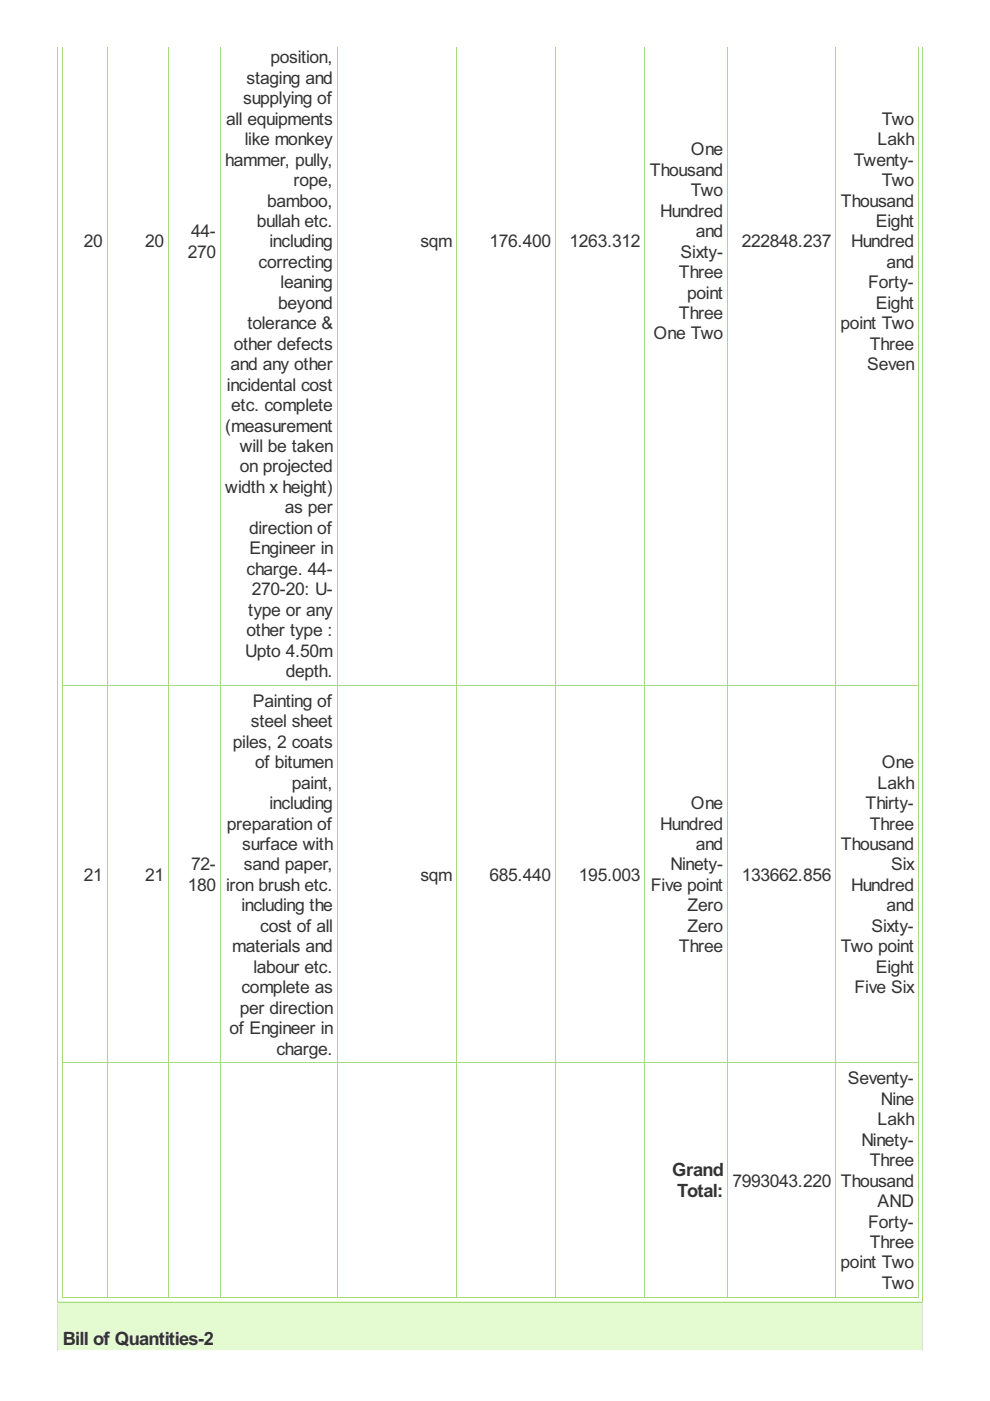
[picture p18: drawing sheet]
<svg xmlns="http://www.w3.org/2000/svg" width="210mm" height="297mm" viewBox="0 0 210 297" stroke-linecap="round" stroke-linejoin="round" font-family="sans-serif">
<defs><g id="words">
<g font-size="4.3" fill="#333">
<text x="142.5" y="249.2">Grand</text>
<text x="143.6" y="253.8">Total:</text>
<text x="13.3" y="285.2">Bill of Quantities-2</text>
</g>
<g font-size="4.2" fill="#333">
<text x="52.3" y="17.8">staging and</text>
<text x="57.3" y="13.4">position,</text>
<text x="51.6" y="22.1">supplying of</text>
<text x="47.9" y="26.4">all equipments</text>
<text x="187" y="26.4">Two</text>
<text x="47.8" y="35.1">hammer, pully,</text>
<text x="51.9" y="30.8">like monkey</text>
<text x="146.5" y="32.9">One</text>
<text x="181" y="35.1">Twenty-</text>
<text x="186.1" y="30.8">Lakh</text>
<text x="62.2" y="39.4">rope,</text>
<text x="137.8" y="37.3">Thousand</text>
<text x="146.5" y="41.6">Two</text>
<text x="187" y="39.4">Two</text>
<text x="56.6" y="43.8">bamboo,</text>
<text x="140" y="46">Hundred</text>
<text x="178.3" y="43.8">Thousand</text>
<text x="17.8" y="52.5">20</text>
<text x="30.8" y="52.5">20</text>
<text x="40.5" y="50.3">44-</text>
<text x="54.4" y="48.1">bullah etc.</text>
<text x="57.2" y="52.5">including</text>
<text x="89.1" y="52.5">sqm</text>
<text x="103.8" y="52.5">176.400</text>
<text x="120.8" y="52.5">1263.312</text>
<text x="147.5" y="50.3">and</text>
<text x="157.3" y="52.5">222848.237</text>
<text x="180.5" y="52.5">Hundred</text>
<text x="185.7" y="48.1">Eight</text>
<text x="39.8" y="54.6">270</text>
<text x="54.8" y="56.8">correcting</text>
<text x="144" y="59">Three</text>
<text x="144.3" y="54.6">Sixty-</text>
<text x="188" y="56.8">and</text>
<text x="59" y="65.5">beyond</text>
<text x="59.5" y="61.1">leaning</text>
<text x="145.7" y="63.3">point</text>
<text x="184.1" y="61.1">Forty-</text>
<text x="185.7" y="65.5">Eight</text>
<text x="52.5" y="69.8">tolerance &amp;</text>
<text x="138.5" y="72">One Two</text>
<text x="144" y="67.6">Three</text>
<text x="178.2" y="69.8">point Two</text>
<text x="49.6" y="74.1">other defects</text>
<text x="184.4" y="74.1">Three</text>
<text x="48.1" y="82.8">incidental cost</text>
<text x="48.8" y="78.5">and any other</text>
<text x="183.9" y="78.5">Seven</text>
<text x="49" y="87.2">etc. complete</text>
<text x="47.8" y="91.5">(measurement</text>
<text x="50.8" y="95.8">will be taken</text>
<text x="50.8" y="100.2">on projected</text>
<text x="47.8" y="104.5">width x height)</text>
<text x="52.8" y="113.2">direction of</text>
<text x="60.4" y="108.8">as per</text>
<text x="52.9" y="117.5">Engineer in</text>
<text x="52.3" y="121.8">charge. 44-</text>
<text x="52.6" y="130.5">type or any</text>
<text x="53.4" y="126.2">270-20: U-</text>
<text x="52.3" y="134.9">other type :</text>
<text x="52" y="139.2">Upto 4.50m</text>
<text x="60.6" y="143.5">depth.</text>
<text x="53.6" y="149.9">Painting of</text>
<text x="53.2" y="154.2">steel sheet</text>
<text x="49.4" y="158.5">piles, 2 coats</text>
<text x="54.1" y="162.9">of bitumen</text>
<text x="61.9" y="167.2">paint,</text>
<text x="186.1" y="167.2">Lakh</text>
<text x="187" y="162.9">One</text>
<text x="57.2" y="171.5">including</text>
<text x="146.5" y="171.5">One</text>
<text x="183.5" y="171.5">Thirty-</text>
<text x="48.1" y="175.9">preparation of</text>
<text x="140" y="175.9">Hundred</text>
<text x="184.4" y="175.9">Three</text>
<text x="40.5" y="184.5">72-</text>
<text x="51.4" y="180.2">surface with</text>
<text x="51.7" y="184.5">sand paper,</text>
<text x="142.1" y="184.5">Ninety-</text>
<text x="147.5" y="180.2">and</text>
<text x="178.3" y="180.2">Thousand</text>
<text x="188.9" y="184.5">Six</text>
<text x="17.8" y="186.7">21</text>
<text x="30.8" y="186.7">21</text>
<text x="39.8" y="188.9">180</text>
<text x="47.9" y="188.9">iron brush etc.</text>
<text x="89.1" y="186.7">sqm</text>
<text x="103.8" y="186.7">685.440</text>
<text x="122.7" y="186.7">195.003</text>
<text x="138" y="188.9">Five point</text>
<text x="157.3" y="186.7">133662.856</text>
<text x="180.5" y="188.9">Hundred</text>
<text x="51.2" y="193.2">including the</text>
<text x="55.2" y="197.6">cost of all</text>
<text x="145.8" y="193.2">Zero</text>
<text x="145.8" y="197.6">Zero</text>
<text x="184.8" y="197.6">Sixty-</text>
<text x="188" y="193.2">and</text>
<text x="49.2" y="201.9">materials and</text>
<text x="144" y="201.9">Three</text>
<text x="178.3" y="201.9">Two point</text>
<text x="53.7" y="206.2">labour etc.</text>
<text x="185.7" y="206.2">Eight</text>
<text x="50.8" y="214.9">per direction</text>
<text x="51.2" y="210.6">complete as</text>
<text x="181.2" y="210.6">Five Six</text>
<text x="48.7" y="219.2">of Engineer in</text>
<text x="58.6" y="223.6">charge.</text>
<text x="179.7" y="229.9">Seventy-</text>
<text x="186.1" y="238.6">Lakh</text>
<text x="186.8" y="234.2">Nine</text>
<text x="182.6" y="242.9">Ninety-</text>
<text x="155.3" y="251.6">7993043.220</text>
<text x="178.3" y="251.6">Thousand</text>
<text x="184.4" y="247.3">Three</text>
<text x="186.1" y="255.9">AND</text>
<text x="184.1" y="260.3">Forty-</text>
<text x="178.2" y="268.9">point Two</text>
<text x="184.4" y="264.6">Three</text>
<text x="187" y="273.3">Two</text>
</g>
</g></defs>
<g fill="none" stroke="#a8da7f" stroke-width=".21">
<path d="M13.3 9.9v265.2M22.7 9.9v265.2M35.7 9.9v265.2M46.8 9.9v265.2M71.5 9.9v265.2M96.8 9.9v265.2M117.8 9.9v265.2M136.8 9.9v265.2M154.3 9.9v265.2M177.2 9.9v265.2M194.8 9.9v265.2M13.2 145.2h181.6"/>
<path d="M13.2 225.3h181.6M13.2 275h181.6"/>
</g>
<path d="M12.2 276h183.4v10.3h-183.4z" fill="#e4fad0"/>
<path d="M12.2 9.9v266.3M195.7 9.9v266.3M12.2 276.1h183.6" fill="none" stroke="#a8da7f" stroke-width=".21"/>
<path d="M12.2 276v10.3M195.7 276v10.3" fill="none" stroke="#ddd" stroke-width=".21"/>
<use href="#words"/>
</svg>
